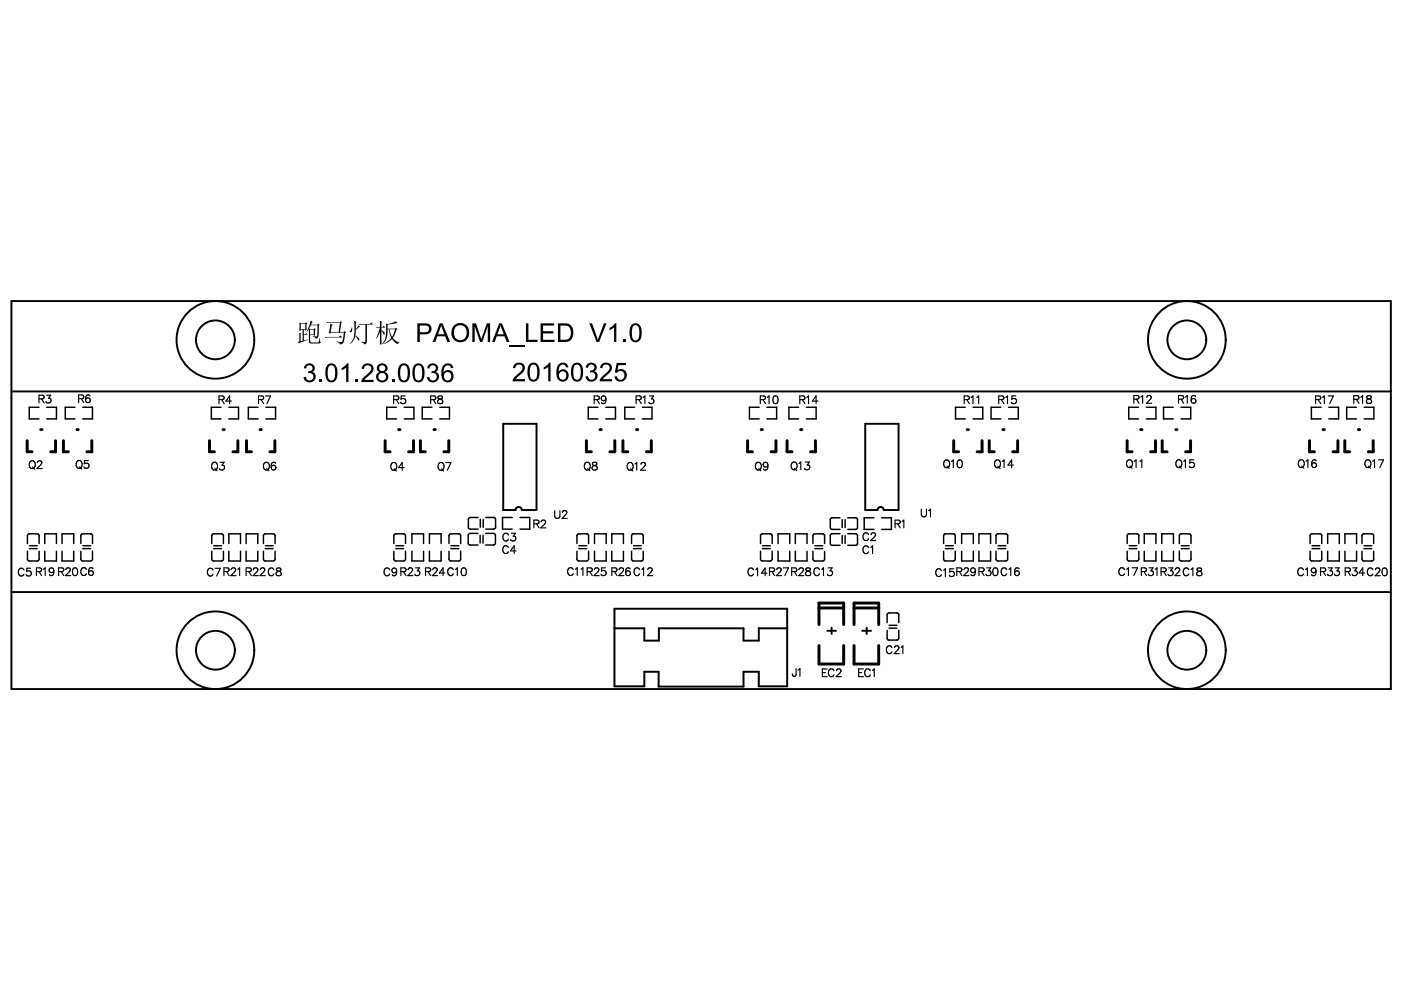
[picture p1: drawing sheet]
<svg xmlns="http://www.w3.org/2000/svg" width="297mm" height="210mm" viewBox="0 0 297 210" stroke-linecap="round" stroke-linejoin="round" font-family="sans-serif">
<g fill="none" stroke="#000" stroke-width=".41">
<path d="M2.4 63.7h291.9v82.1h-291.9zM2.4 82.8h291.9M106.5 89.7h7v18.2h-3.1a.65 .65 0 0 0-.7-.6 .65 .65 0 0 0-.6 .6h-2.6zM183.1 89.7h7v18.2h-3.1a.65 .65 0 0 0-.7-.6 .65 .65 0 0 0-.6 .6h-2.6zM2.4 125.3h291.9"/>
<circle cx="45.6" cy="71.9" r="4.1"/>
<circle cx="45.6" cy="71.9" r="8.2"/>
<circle cx="251.1" cy="71.9" r="4.1"/>
<circle cx="251.1" cy="71.9" r="8.2"/>
<circle cx="45.6" cy="137.6" r="4.1"/>
<circle cx="45.6" cy="137.6" r="8.2"/>
<circle cx="251.1" cy="137.6" r="4.1"/>
<circle cx="251.1" cy="137.6" r="8.2"/>
</g>
<g fill="none" stroke="#000" stroke-width=".31">
<path d="M8.2 86.2h-2v2.4h2M9.9 86.2h2v2.4h-2M15.9 86.2h-2.1v2.4h2.1M17.5 86.2h2.1v2.4h-2.1M46.8 86.2h-2.1v2.4h2.1M48.4 86.2h2.1v2.4h-2.1M54.6 86.2h-2.1v2.4h2.1M56.2 86.2h2.1v2.4h-2.1M83.9 86.2h-2.1v2.4h2.1M85.5 86.2h2.1v2.4h-2.1M91.4 86.2h-2.1v2.4h2.1M93 86.2h2.1v2.4h-2.1"/>
<path d="M126.5 86.2h-2v2.4h2M128.2 86.2h2v2.4h-2M134.2 86.2h-2v2.4h2M135.9 86.2h2v2.4h-2M160.6 86.2h-2v2.4h2M162.3 86.2h2v2.4h-2M169 86.2h-2.1v2.4h2.1M170.6 86.2h2.1v2.4h-2.1M204.2 86.2h-2v2.4h2M205.9 86.2h2v2.4h-2M211.7 86.2h-2v2.4h2M213.4 86.2h2v2.4h-2"/>
<path d="M240.9 86.2h-2.1v2.4h2.1M242.5 86.2h2.1v2.4h-2.1M248.2 86.2h-2v2.4h2M249.9 86.2h2v2.4h-2M279.5 86.2h-2.1v2.4h2.1M281.1 86.2h2.1v2.4h-2.1M287 86.2h-2.1v2.4h2.1M288.6 86.2h2.1v2.4h-2.1M5.8 116.6v1.7l.4 .4 1.9-.1 .2-.3v-1.7M5.8 115v-1.6l.4-.4h1.9l.2 .4v1.6M6.2 116.1h1.7M6.2 115.5h1.7"/>
<path d="M9.5 115v-2h2.4v2M9.5 116.6v2.1h2.4v-2.1M13.1 116.6v2.1h2.5v-2.1M13.1 115v-2h2.5v2M17.1 116.6v1.7l.4 .4 1.9-.1 .2-.3v-1.7M17.1 115v-1.6l.4-.4h1.9l.2 .4v1.6M17.5 116.1h1.7M17.5 115.5h1.7M44.8 116.6v1.7l.4 .4 1.9-.1 .2-.3v-1.7M44.8 115v-1.6l.4-.4h1.9l.2 .4v1.6M45.2 116.1h1.7M45.2 115.5h1.7"/>
<path d="M48.4 116.6v2.1h2.5v-2.1M48.4 115v-2h2.5v2M52.1 116.6v2.1h2.4v-2.1M52.1 115v-2h2.4v2M55.7 116.6v1.7l.4 .4 1.9-.1 .2-.3v-1.7M55.7 115v-1.6l.4-.4h1.9l.2 .4v1.6M56.1 116.1h1.7M56.2 115.5h1.6M83.3 116.6v1.7l.4 .4 1.9-.1 .2-.3v-1.7M83.3 115v-1.6l.4-.4h1.9l.2 .4v1.6M83.7 116.1h1.7M83.8 115.5h1.6"/>
<path d="M87.1 116.6v2.1h2.5v-2.1M87.1 115v-2h2.5v2M90.9 116.6v2.1h2.4v-2.1M90.9 115v-2h2.4v2M95 116.6v1.7l.4 .4 1.9-.1 .2-.3v-1.7M95 115v-1.6l.4-.4h1.9l.2 .4v1.6M95.4 116.1h1.6M95.4 115.5h1.7M101.1 112.9h-1.6l-.4 .4v1.8l.4 .2h1.6M101.1 109.5h-1.6l-.4 .4v1.9l.4 .2h1.6M101.6 113.3v1.6M101.6 109.9v1.6"/>
<path d="M102.2 113.3v1.6M102.2 109.9v1.6M102.8 112.9h1.6l.4 .4v1.8l-.4 .2h-1.6M102.8 109.5h1.6l.4 .4v1.9l-.4 .2h-1.6M108.4 109.5h-2.1v2.5h2.1M110 109.5h2.1v2.5h-2.1M122.1 116.6v1.7l.4 .4 1.8-.1 .2-.3v-1.7M122.1 115v-1.6l.4-.4h1.8l.2 .4v1.6M122.5 116.1h1.6M122.5 115.5h1.6M125.8 116.6v2.1h2.4v-2.1M125.8 115v-2h2.4v2"/>
<path d="M129.4 116.6v2.1h2.5v-2.1M129.4 115v-2h2.5v2M133.6 116.6v1.7l.4 .4 1.9-.1 .2-.3v-1.7M133.6 115v-1.6l.4-.4h1.9l.2 .4v1.6M134 116.1h1.7M134 115.5h1.7M160.9 116.6v1.7l.4 .4 1.9-.1 .2-.3v-1.7M160.9 115v-1.6l.4-.4h1.9l.2 .4v1.6M161.3 116.1h1.7M161.3 115.5h1.7M164.6 116.6v2.1h2.5v-2.1M164.6 115v-2h2.5v2"/>
<path d="M168.3 116.6v2.1h2.4v-2.1M168.3 115v-2h2.4v2M172 116.6v1.7l.4 .4 1.9-.1 .2-.3v-1.7M172 115v-1.6l.4-.4h1.9l.2 .4v1.6M172.4 116.1h1.6M172.4 115.5h1.7M177.7 112.9h-1.6l-.4 .4v1.9l.4 .2h1.6M177.7 109.6h-1.6l-.4 .4v1.8l.4 .2h1.6M178.2 110v1.6M178.2 113.3v1.7M178.8 110v1.6M178.8 113.3v1.7"/>
<path d="M179.4 112.9h1.6l.4 .4v1.9l-.4 .2h-1.6M179.4 109.6h1.6l.4 .4v1.8l-.4 .2h-1.6M184.9 109.6h-2.1v2.4h2.1M186.5 109.6h2.1v2.4h-2.1M199.6 116.6v1.7l.4 .4 1.9-.1 .2-.3v-1.7M199.6 115v-1.6l.4-.4h1.9l.2 .4v1.6M200 116.1h1.7M200.1 115.5h1.6M203.5 116.6v2.1h2.4v-2.1M203.5 115v-2h2.4v2M207.1 116.6v2.1h2.5v-2.1M207.1 115v-2h2.5v2"/>
<path d="M210.7 116.6v1.7l.4 .4 1.9-.1 .2-.3v-1.7M210.7 115v-1.6l.4-.4h1.9l.2 .4v1.6M211.1 116.1h1.7M211.1 115.5h1.7M238.5 116.6v1.7l.4 .4 1.8-.1 .2-.3v-1.7M238.5 115v-1.6l.4-.4h1.8l.2 .4v1.6M238.9 116.1h1.6M238.9 115.5h1.6M242.1 116.6v2.1h2.5v-2.1M242.1 115v-2h2.5v2M245.8 116.6v2.1h2.5v-2.1M245.8 115v-2h2.5v2"/>
<path d="M249.5 116.6v1.7l.4 .4 1.9-.1 .2-.3v-1.7M249.5 115v-1.6l.4-.4h1.9l.2 .4v1.6M249.9 116.1h1.7M249.9 115.5h1.7M277.2 116.6v1.7l.4 .4 1.8-.1 .2-.3v-1.7M277.2 115v-1.6l.4-.4h1.8l.2 .4v1.6M277.6 116.1h1.6M277.6 115.5h1.6M280.9 116.6v2.1h2.5v-2.1M280.9 115v-2h2.5v2M284.5 116.6v2.1h2.5v-2.1M284.5 115v-2h2.5v2"/>
<path d="M288.2 116.6v1.7l.3 .4 1.9-.1 .2-.3v-1.7M288.2 115v-1.6l.3-.4h1.9l.2 .4v1.6M288.6 116.1h1.6M288.6 115.5h1.6M187.7 133.4v1.6l.4 .4h1.9l.2-.4v-1.6M187.7 131.7v-1.6l.4-.4h1.9l.2 .4v1.6M188.1 132.9h1.6M188.1 132.3h1.6"/>
</g>
<g fill="none" stroke="#000" stroke-width=".62">
<path d="M5.7 93.2v2.4h1.1M8.6 90.9h.3M11.7 93.2v2.4h-1M13.4 93.2v2.4h1.1M16.3 90.9h.3M19.4 93.2v2.4h-1M44.3 93.2v2.4h1.1M47.2 90.9h.3M50.3 93.2v2.4h-1M52.2 93.2v2.4h1M55 90.9h.3M58.2 93.2v2.4h-1.1"/>
<path d="M81.5 93.2v2.4h1M84.4 90.9h.2M87.5 93.2v2.4h-1.1M88.9 93.2v2.4h1.1M91.8 90.9h.3M94.9 93.2v2.4h-1M124.1 93.2v2.4h1M126.9 90.9h.3M130.1 93.2v2.4h-1.1M131.8 93.2v2.4h1M134.7 90.9h.2M137.8 93.2v2.4h-1"/>
<path d="M158.2 93.2v2.4h1M161 90.9h.3M164.2 93.2v2.4h-1.1M166.5 93.2v2.4h1.1M169.4 90.9h.3M172.5 93.2v2.4h-1M201.8 93.2v2.4h1M204.6 90.9h.3M207.8 93.2v2.4h-1.1M209.3 93.2v2.4h1M212.2 90.9h.2M215.3 93.2v2.4h-1.1"/>
<path d="M238.5 93.2v2.4h1M241.3 90.9h.3M244.5 93.2v2.4h-1.1M245.9 93.2v2.4h1M248.7 90.9h.3M251.9 93.2v2.4h-1.1M277.1 93.2v2.4h1M279.9 90.9h.3M283.1 93.2v2.4h-1.1M284.5 93.2v2.4h1.1M287.4 90.9h.3M290.5 93.2v2.4h-1"/>
<path d="M173.3 132.2v-4.6h5.2v4.6M173.3 136.6v3.9h5.2v-3.9M173.3 128.6h5.2M180.7 132.2v-4.6h5.2v4.6M180.7 136.6v3.9h5.2v-3.9M180.7 128.6h5.2"/>
</g>
<path d="M130 132.9h6.3v2.7h3.1v-2.7h17.9v2.7h3.2v-2.7h6M130 128.8h36.5v16.4h-6v-3.1h-3.2v3.2h-18v-3.2h-3v3.1h-6.3zM175 133.5h1.9M175.9 132.8v1.3M182.4 133.5h1.9M183.4 132.8v1.3" fill="none" stroke="#000" stroke-width=".42"/>
<g fill="none" stroke="#000" stroke-width=".25">
<path d="M6.3 97.7a.61 .61 0 0 1 .7-.2 .61 .61 0 0 1 .4 .6v.4a.63 .63 0 0 1-.6 .7 .63 .63 0 0 1-.6-.7zM6.9 98.8l.5 .5M7.9 97.9l.3-.4h.3l.3 .3-.2 .6-.8 .7h1.1M8.2 84.4l1-.1 .1-.2v-.3l-.3-.2h-.8v1.7M8.8 84.4l.5 .9M9.9 83.6h.8l-.4 .6a.55 .55 0 0 1 .4 .9 .55 .55 0 0 1-1-.1M16.3 97.7a.61 .61 0 0 1 .7-.2 .61 .61 0 0 1 .4 .6v.4a.63 .63 0 0 1-.7 .6 .63 .63 0 0 1-.6-.6zM16.6 84.3h1l.1-.3-.1-.3-.3-.1h-.7v1.6M16.8 98.8l.5 .4M17.2 84.3l.5 .9M18.7 97.5h-.8l-.1 .7a.58 .58 0 0 1 .9-.1 .58 .58 0 0 1-.1 .9 .58 .58 0 0 1-.9-.2M19 83.8a.48 .48 0 0 0-.7-.2l-.2 1.1"/>
<path d="M44.9 98a.61 .61 0 0 1 .7-.2 .61 .61 0 0 1 .4 .6v.4a.63 .63 0 0 1-.6 .7 .63 .63 0 0 1-.6-.7zM45.5 99.1l.4 .5M46.3 84.6l1-.1 .1-.3v-.3l-.4-.1h-.7v1.6M46.6 97.8h.8l-.4 .6a.55 .55 0 0 1 .4 .9 .55 .55 0 0 1-1-.2M46.9 84.6l.5 .8M49 84.9h-1.2l.8-1.1v1.6M54.7 84.6l.9-.1 .2-.3-.1-.3-.3-.1h-.7v1.6M55.2 84.6l.6 .8M55.9 98a.61 .61 0 0 1 .7-.2 .61 .61 0 0 1 .4 .6v.4a.63 .63 0 0 1-.6 .7 .63 .63 0 0 1-.7-.7zM56.2 83.8h1l-.7 1.6M56.4 99.1l.5 .5M58.3 98a.48 .48 0 0 0-.7-.1l-.2 1"/>
<path d="M82.8 98.1a.61 .61 0 0 1 .7-.2 .61 .61 0 0 1 .4 .6v.4a.63 .63 0 0 1-.6 .6 .63 .63 0 0 1-.6-.6zM83.3 84.6l.9-.1 .2-.3-.1-.3-.3-.1h-.7v1.6M83.4 99.2l.5 .5M83.8 84.6l.6 .8M85.5 99h-1.2l.8-1.1v1.6M85.7 83.8h-.8l-.1 .7a.58 .58 0 0 1 .9 0 .58 .58 0 0 1-.1 .8 .58 .58 0 0 1-.9-.2M91.1 84.6l1-.1 .1-.3-.1-.3-.3-.1h-.7v1.6M91.7 84.6l.5 .8M92.7 83.8a.33 .33 0 0 0 .2 .6l.3 .1a.47 .47 0 0 1 .5 .4 .47 .47 0 0 1-.4 .5h-.3a.47 .47 0 0 1-.4-.5 .47 .47 0 0 1 .4-.4l.4-.1a.33 .33 0 0 0 .1-.6zM92.8 98.1a.61 .61 0 0 1 .7-.2 .61 .61 0 0 1 .4 .6v.4a.63 .63 0 0 1-.6 .6 .63 .63 0 0 1-.6-.6zM93.4 99.2l.5 .5M94.3 97.9h1.1l-.8 1.6"/>
<path d="M123.8 98a.61 .61 0 0 1 .7-.2 .61 .61 0 0 1 .4 .6v.4a.63 .63 0 0 1-.6 .7 .63 .63 0 0 1-.7-.7zM124.3 99.1l.5 .5M125.4 97.9a.33 .33 0 0 0 .2 .5l.3 .1a.47 .47 0 0 1 .5 .5 .47 .47 0 0 1-.4 .5h-.3a.47 .47 0 0 1-.5-.6 .47 .47 0 0 1 .5-.4l.3-.1a.33 .33 0 0 0 .2-.5zM125.7 84.6l1-.1 .1-.3-.1-.3-.3-.1h-.7v1.6M126.3 84.6l.5 .8M128.2 84.3a.77 .77 0 0 1-.6 1.1l-.3-.2M132.8 98.1a.61 .61 0 0 1 .7-.2 .61 .61 0 0 1 .4 .6v.4a.63 .63 0 0 1-.6 .6 .63 .63 0 0 1-.6-.6zM133.4 99.2l.5 .5M134.3 98.2l.4-.3v1.6M134.6 84.6l.9-.1 .2-.3-.1-.3-.3-.1h-.7v1.6M135.1 84.6l.6 .8M135.6 98.2l.3-.3h.5l.1 .3-.2 .5-.8 .8h1.1"/>
<path d="M136.1 84.1l.3-.3v1.6M137.4 83.8h.9l-.5 .6a.55 .55 0 0 1 .4 .9 .55 .55 0 0 1-.9-.2M160 98a.61 .61 0 0 1 .7-.2 .61 .61 0 0 1 .4 .6v.4a.63 .63 0 0 1-.7 .7 .63 .63 0 0 1-.6-.7zM160.5 99.1l.5 .5M160.9 84.6l.9-.1 .2-.3-.1-.3-.3-.1h-.7v1.6M161.4 84.6l.6 .8M162.3 84.1l.4-.3v1.6M162.5 98.4a.77 .77 0 0 1-.7 1.1l-.3-.3M163.8 83.8a.53 .53 0 0 1 .7 .3l.1 .4a.7 .7 0 0 1-.6 .9 1.05 1.05 0 0 1-.2-1.6zM167.5 98a.61 .61 0 0 1 .7-.2 .61 .61 0 0 1 .4 .6v.4a.63 .63 0 0 1-.6 .6 .63 .63 0 0 1-.6-.6zM168.1 99.1l.5 .5M169 98.1l.4-.3v1.6"/>
<path d="M169.2 84.6l.9-.1 .2-.3-.1-.3-.3-.1h-.7v1.6M169.8 84.6l.5 .8M170.4 97.8h.8l-.4 .6a.55 .55 0 0 1 .4 .9 .55 .55 0 0 1-1-.2M170.7 84.1l.4-.3v1.6M173.1 84.9h-1.2l.8-1.1v1.6M199.8 97.6a.61 .61 0 0 1 .7-.3 .61 .61 0 0 1 .4 .7v.3a.63 .63 0 0 1-.6 .7 .63 .63 0 0 1-.6-.7zM200.4 98.7l.4 .4M201.3 97.6l.4-.3v1.7M202.7 97.4a.53 .53 0 0 1 .8 .2l.1 .4a.7 .7 0 0 1-.6 1 1.05 1.05 0 0 1-.3-1.6zM204 84.6l.9-.1 .2-.3-.1-.3-.3-.1h-.7v1.6M204.5 84.6l.6 .8M205.5 84.1l.3-.3v1.6"/>
<path d="M206.7 84.1l.4-.3v1.6M210.6 97.6a.61 .61 0 0 1 .7-.3 .61 .61 0 0 1 .4 .7v.3a.63 .63 0 0 1-.7 .7 .63 .63 0 0 1-.6-.7zM211.1 98.7l.5 .4M211.3 84.6l.9-.1 .2-.3-.1-.3-.3-.1h-.7v1.6M211.8 84.6l.6 .8M212 97.6l.4-.3v1.7M212.8 84.1l.4-.3v1.6M214.4 98.4h-1.2l.8-1.1v1.7M214.9 83.8h-.8l-.1 .7a.58 .58 0 0 1 .9 0 .58 .58 0 0 1-.1 .8 .58 .58 0 0 1-.8-.2M238.5 97.5a.61 .61 0 0 1 .7-.2 .61 .61 0 0 1 .4 .6v.4a.63 .63 0 0 1-.6 .7 .63 .63 0 0 1-.7-.7zM239 98.6l.5 .5M239.9 84.5l.9-.1 .2-.2-.1-.4-.3-.1h-.7v1.6"/>
<path d="M240 97.6l.4-.3v1.6M240.4 84.5l.6 .8M241.2 97.6l.4-.3v1.6M241.3 84l.4-.3v1.6M242.6 84.1l.3-.4 .5 .1 .2 .2-.3 .5-.7 .8h1M248.9 97.5a.61 .61 0 0 1 .7-.2 .61 .61 0 0 1 .4 .6v.4a.63 .63 0 0 1-.6 .7 .63 .63 0 0 1-.6-.7zM249.3 84.5l1-.1 .1-.2v-.4l-.4-.1h-.7v1.6M249.5 98.6l.4 .5M249.9 84.5l.5 .8M250.4 97.6l.4-.3v1.6M250.8 84l.4-.3v1.6M252.6 97.3h-.8l-.1 .7a.58 .58 0 0 1 .9 0 .58 .58 0 0 1-.1 .9 .58 .58 0 0 1-.9-.3"/>
<path d="M252.9 83.9a.48 .48 0 0 0-.7-.1l-.2 1M274.8 97.5a.61 .61 0 0 1 .7-.2 .61 .61 0 0 1 .4 .6v.4a.63 .63 0 0 1-.6 .7 .63 .63 0 0 1-.6-.7zM275.4 98.6l.5 .5M276.3 97.6l.4-.3v1.6M278.3 84.6l1-.1 .1-.3v-.3l-.4-.1h-.7v1.6M278.5 97.5a.48 .48 0 0 0-.7-.1l-.3 1M278.9 84.6l.5 .8M279.8 84.1l.4-.3v1.6M281 83.8h1.1l-.8 1.6M286.4 84.5l1-.1 .1-.2-.1-.3-.3-.2h-.7v1.7M287 84.5l.5 .9M287.9 84l.4-.3v1.7"/>
<path d="M288.9 97.5a.61 .61 0 0 1 .7-.2 .61 .61 0 0 1 .4 .6v.4a.63 .63 0 0 1-.6 .7 .63 .63 0 0 1-.6-.7zM289.2 83.8a.33 .33 0 0 0 .2 .5l.3 .1a.47 .47 0 0 1 .5 .5 .47 .47 0 0 1-.4 .5h-.3a.47 .47 0 0 1-.4-.5 .47 .47 0 0 1 .5-.5l.3-.1a.33 .33 0 0 0 .1-.5zM289.5 98.6l.4 .5M290.4 97.6l.4-.3v1.6M291.6 97.3h1.1l-.8 1.6M107.5 115.9a.6 .6 0 0 0-.6-.4 .6 .6 0 0 0-.5 .6v.4a.6 .6 0 0 0 .5 .6 .6 .6 0 0 0 .6-.4M107.6 113.2a.6 .6 0 0 0-.7-.4 .6 .6 0 0 0-.5 .7v.4a.6 .6 0 0 0 .5 .6 .6 .6 0 0 0 .7-.4M108.2 112.8h.9l-.5 .7a.55 .55 0 0 1 .4 .8 .55 .55 0 0 1-1-.1M109.2 116.6h-1.2l.8-1.1v1.6M112.9 110.8h1l.1-.3v-.3l-.3-.1h-.8v1.6M113.5 110.8l.5 .9M114.5 110.4l.3-.3h.3l.3 .3-.2 .5-.8 .8h1.1"/>
<path d="M117.4 108.1v1.1a.55 .55 0 0 0 .5 .5 .55 .55 0 0 0 .6-.5v-1.1M119 108.4l.3-.3h.3l.3 .3-.2 .5-.8 .8h1.1M183.8 113.1a.6 .6 0 0 0-.7-.4 .6 .6 0 0 0-.5 .7v.4a.6 .6 0 0 0 .5 .6 .6 .6 0 0 0 .7-.4M183.8 115.9a.6 .6 0 0 0-.7-.4 .6 .6 0 0 0-.5 .6v.4a.6 .6 0 0 0 .5 .6 .6 .6 0 0 0 .7-.3M184.2 115.8l.4-.3v1.6M184.3 113.1l.3-.4h.3l.3 .4-.2 .5-.8 .8h1.1M189.4 110.8h.9l.2-.3-.1-.3-.3-.1h-.7v1.6M189.9 110.8l.6 .9M190.8 110.4l.4-.3v1.6M194.9 107.7v1.2a.55 .55 0 0 0 .6 .5 .55 .55 0 0 0 .5-.5v-1.2M196.5 108l.4-.3v1.7M5.1 120.6a.6 .6 0 0 0-.7-.4 .6 .6 0 0 0-.5 .7v.4a.6 .6 0 0 0 .5 .6 .6 .6 0 0 0 .7-.4"/>
<path d="M6.5 120.2h-.8l-.1 .7a.58 .58 0 0 1 .9 0 .58 .58 0 0 1-.1 .9 .58 .58 0 0 1-.9-.2M7.7 120.9h.9l.2-.3-.1-.3-.3-.1h-.7v1.6M8.3 120.9l.5 .9M9.2 120.5l.4-.3v1.6M11.4 120.7a.77 .77 0 0 1-.6 1.1l-.3-.2M12.4 120.9h.9l.2-.3-.1-.3-.3-.1h-.7v1.6M13 120.9l.5 .9M13.9 120.5l.4-.3h.4l.2 .3-.3 .5-.7 .8h1.1M15.6 120.2a.53 .53 0 0 1 .7 .3l.1 .4a.7 .7 0 0 1-.6 .9 1.05 1.05 0 0 1-.2-1.6zM18.3 120.5a.6 .6 0 0 0-.7-.4 .6 .6 0 0 0-.5 .7v.3a.6 .6 0 0 0 .5 .7 .6 .6 0 0 0 .7-.4M19.7 120.4a.48 .48 0 0 0-.7-.2l-.3 1M45.1 120.6a.6 .6 0 0 0-.7-.4 .6 .6 0 0 0-.5 .7v.4a.6 .6 0 0 0 .5 .6 .6 .6 0 0 0 .7-.4"/>
<path d="M45.5 120.2h1.1l-.8 1.7M47.4 120.9h.9l.2-.3-.1-.3-.3-.1h-.7v1.6M47.9 120.9l.6 .9M48.9 120.5l.3-.3h.3l.4 .3-.3 .5-.8 .8h1.1M50.3 120.5l.4-.3v1.6M52.1 120.9h.9l.2-.3-.1-.3-.3-.1h-.7v1.6M52.6 120.9l.6 .9M53.6 120.5l.3-.3h.3l.4 .3-.3 .5-.8 .8h1.1M55.1 120.5l.3-.3h.5l.1 .3-.2 .5-.8 .8h1.1M57.9 120.6a.6 .6 0 0 0-.6-.4 .6 .6 0 0 0-.5 .6v.4a.6 .6 0 0 0 .5 .6 .6 .6 0 0 0 .6-.4M58.6 120.3a.33 .33 0 0 0 .1 .5l.3 .1a.47 .47 0 0 1 .5 .4 .47 .47 0 0 1-.4 .5h-.3a.47 .47 0 0 1-.4-.5 .47 .47 0 0 1 .5-.4l.3-.1a.33 .33 0 0 0 .2-.5zM82.4 120.6a.6 .6 0 0 0-.7-.4 .6 .6 0 0 0-.4 .6v.4a.6 .6 0 0 0 .4 .6 .6 .6 0 0 0 .7-.4"/>
<path d="M83.9 120.7a.77 .77 0 0 1-.6 1.1l-.3-.2M84.8 120.9h.9l.2-.3-.1-.3-.3-.1h-.7v1.6M85.4 120.9l.5 .9M86.3 120.5l.4-.3h.4l.2 .3-.2 .5-.8 .8h1.1M87.9 120.2h.9l-.5 .6a.55 .55 0 0 1 .4 .9 .55 .55 0 0 1-1-.2M90 120.9h1l.1-.3-.1-.3-.3-.1h-.7v1.6M90.6 120.9l.5 .9M91.6 120.5l.3-.3h.5l.1 .3-.2 .5-.8 .8h1.1M94.1 121.3h-1.1l.7-1.1v1.6M95.9 120.5a.6 .6 0 0 0-.7-.3 .6 .6 0 0 0-.5 .6v.4a.6 .6 0 0 0 .5 .6 .6 .6 0 0 0 .7-.4M96.4 120.5l.4-.3v1.6M97.8 120.2a.53 .53 0 0 1 .8 .3l.1 .4a.7 .7 0 0 1-.7 .9 1.05 1.05 0 0 1-.2-1.6z"/>
<path d="M121.3 120.5a.6 .6 0 0 0-.7-.4 .6 .6 0 0 0-.5 .7v.3a.6 .6 0 0 0 .5 .7 .6 .6 0 0 0 .7-.4M121.7 120.4l.4-.3v1.7M122.9 120.4l.4-.3v1.7M124.2 120.9h1l.1-.3-.1-.3-.3-.1h-.7v1.6M124.8 120.9l.5 .9M125.8 120.5l.3-.3h.4l.2 .3-.2 .5-.8 .8h1.1M128.1 120.2h-.8l-.1 .7a.58 .58 0 0 1 .9-.1 .58 .58 0 0 1-.1 .9 .58 .58 0 0 1-.9-.2M129.4 120.9h1l.1-.3v-.3l-.4-.1h-.7v1.6M130 120.9l.5 .9M131 120.5l.3-.3h.5l.1 .3-.2 .5-.8 .8h1.1M133.3 120.4a.48 .48 0 0 0-.7-.2l-.2 1.1M135.3 120.5a.6 .6 0 0 0-.7-.3 .6 .6 0 0 0-.5 .6v.4a.6 .6 0 0 0 .5 .6 .6 .6 0 0 0 .7-.4"/>
<path d="M135.8 120.5l.4-.3v1.6M137.1 120.5l.3-.3h.4l.2 .3-.2 .5-.8 .8h1.1M159.4 120.6a.6 .6 0 0 0-.7-.4 .6 .6 0 0 0-.4 .6v.4a.6 .6 0 0 0 .4 .6 .6 .6 0 0 0 .7-.4M159.9 120.5l.4-.3v1.6M162.3 121.3h-1.2l.8-1.1v1.6M162.8 120.9h.9l.2-.3-.1-.3-.3-.1h-.7v1.6M163.3 120.9l.6 .9M164.3 120.5l.4-.3h.4l.2 .3-.3 .5-.7 .8h1.1M165.7 120.2h1.1l-.8 1.6M167.5 120.9h.9l.2-.3-.1-.3-.3-.1h-.7v1.6M168 120.9l.6 .9M169 120.5l.4-.3h.3l.3 .3-.3 .5-.7 .8h1.1"/>
<path d="M170.6 120.2a.33 .33 0 0 0 .1 .6l.3 .1a.47 .47 0 0 1 .5 .4 .47 .47 0 0 1-.4 .5h-.3a.47 .47 0 0 1-.4-.5 .47 .47 0 0 1 .5-.4l.3-.1a.33 .33 0 0 0 .2-.6zM173.4 120.5a.6 .6 0 0 0-.7-.3 .6 .6 0 0 0-.5 .6v.4a.6 .6 0 0 0 .5 .6 .6 .6 0 0 0 .7-.4M173.8 120.5l.4-.3v1.6M175.2 120.2h.9l-.5 .6a.55 .55 0 0 1 .4 .9 .55 .55 0 0 1-1-.2M188.7 137.1a.6 .6 0 0 0-.7-.4 .6 .6 0 0 0-.5 .6v.4a.6 .6 0 0 0 .5 .6 .6 .6 0 0 0 .7-.4M189.2 137.1l.4-.4h.4l.2 .3-.3 .5-.7 .8h1.1M190.6 137l.4-.3v1.6M199.2 120.7a.6 .6 0 0 0-.7-.4 .6 .6 0 0 0-.5 .7v.4a.6 .6 0 0 0 .5 .6 .6 .6 0 0 0 .7-.4M199.6 120.7l.4-.4v1.7M201.8 120.3h-.8l-.1 .7a.58 .58 0 0 1 .9 0 .58 .58 0 0 1-.1 .9 .58 .58 0 0 1-.9-.2M202.4 120.9h1l.1-.3-.1-.3-.3-.1h-.7v1.6M203 120.9l.5 .9"/>
<path d="M204 120.5l.3-.3h.3l.3 .3-.2 .5-.8 .8h1.1M206.4 120.7a.77 .77 0 0 1-.7 1.1l-.3-.2M207.1 120.9h1l.1-.3-.1-.3-.3-.1h-.7v1.6M207.7 120.9l.5 .9M208.7 120.2h.9l-.5 .6a.55 .55 0 0 1 .4 .9 .55 .55 0 0 1-.9-.2M210.3 120.2a.53 .53 0 0 1 .8 .3v.4a.7 .7 0 0 1-.6 .9 1.05 1.05 0 0 1-.2-1.6zM213 120.5a.6 .6 0 0 0-.7-.3 .6 .6 0 0 0-.5 .6v.4a.6 .6 0 0 0 .5 .6 .6 .6 0 0 0 .7-.4M213.5 120.5l.3-.3v1.6M215.6 120.4a.48 .48 0 0 0-.7-.2l-.2 1.1M237.9 120.5a.6 .6 0 0 0-.7-.4 .6 .6 0 0 0-.5 .7v.4a.6 .6 0 0 0 .5 .6 .6 .6 0 0 0 .7-.4M238.4 120.4l.3-.3v1.7M239.6 120.1h1.1l-.8 1.7"/>
<path d="M241.5 120.9h.9l.2-.3-.1-.3-.3-.1h-.7v1.6M242 120.9l.6 .9M243.1 120.2h.8l-.4 .6a.55 .55 0 0 1 .4 .9 .55 .55 0 0 1-1-.2M244.4 120.5l.4-.3v1.6M245.6 120.9h1l.1-.3v-.3l-.4-.1h-.7v1.6M246.2 120.9l.5 .9M247.3 120.2h.8l-.4 .6a.55 .55 0 0 1 .4 .9 .55 .55 0 0 1-1-.2M248.6 120.5l.4-.3h.4l.2 .3-.2 .5-.8 .8h1.1M251.5 120.6a.6 .6 0 0 0-.7-.4 .6 .6 0 0 0-.5 .6v.4a.6 .6 0 0 0 .5 .6 .6 .6 0 0 0 .7-.4M252 120.5l.4-.3v1.6M253.3 120.3a.33 .33 0 0 0 .2 .5l.3 .1a.47 .47 0 0 1 .5 .4 .47 .47 0 0 1-.4 .5h-.3a.47 .47 0 0 1-.4-.5 .47 .47 0 0 1 .5-.4l.3-.1a.33 .33 0 0 0 .1-.5zM275.7 120.6a.6 .6 0 0 0-.6-.4 .6 .6 0 0 0-.5 .6v.4a.6 .6 0 0 0 .5 .6 .6 .6 0 0 0 .6-.4"/>
<path d="M276.2 120.5l.4-.3v1.6M278.4 120.7a.77 .77 0 0 1-.6 1.1l-.3-.2M279.4 120.9h.9l.2-.3-.1-.3-.3-.1h-.7v1.6M279.9 120.9l.6 .9M281 120.2h.9l-.5 .6a.55 .55 0 0 1 .4 .9 .55 .55 0 0 1-1-.2M282.5 120.2h.8l-.4 .6a.55 .55 0 0 1 .4 .9 .55 .55 0 0 1-1-.2M284.6 120.9h.9l.2-.3-.1-.3-.3-.1h-.7v1.6M285.1 120.9l.6 .9M286.2 120.2h.9l-.5 .6a.55 .55 0 0 1 .4 .9 .55 .55 0 0 1-.9-.2M288.7 121.3h-1.2l.8-1.1v1.6M290.5 120.6a.6 .6 0 0 0-.7-.4 .6 .6 0 0 0-.5 .6v.4a.6 .6 0 0 0 .5 .6 .6 .6 0 0 0 .7-.4M291 120.6l.3-.4h.3l.3 .3-.2 .5-.8 .8h1.1"/>
<path d="M292.6 120.3a.53 .53 0 0 1 .8 .2l.1 .4a.7 .7 0 0 1-.6 .9 1.05 1.05 0 0 1-.3-1.5zM168.4 141.5l-.1 1.5-.2 .1-.3-.1-.2-.4M168.8 141.8l.4-.3v1.6M174 142.3h.6M175 141.5h-1v1.7h1M176.4 141.9a.6 .6 0 0 0-.6-.4 .6 .6 0 0 0-.5 .7v.4a.6 .6 0 0 0 .5 .6 .6 .6 0 0 0 .6-.4M177 141.9l.3-.4h.3l.3 .3-.2 .6-.8 .8h1.1M181.7 142.3h.6M182.7 141.5h-1v1.7h1M184.1 141.9a.6 .6 0 0 0-.7-.4 .6 .6 0 0 0-.5 .7v.4a.6 .6 0 0 0 .5 .6 .6 .6 0 0 0 .7-.4M184.6 141.8l.4-.3v1.7"/>
<circle cx="18.6" cy="84.7" r=".51"/>
<circle cx="57.9" cy="98.9" r=".51"/>
<circle cx="127.7" cy="84.3" r=".51"/>
<circle cx="162" cy="98.3" r=".51"/>
<circle cx="252.5" cy="84.8" r=".51"/>
<circle cx="278" cy="98.4" r=".51"/>
<circle cx="10.9" cy="120.7" r=".51"/>
<circle cx="19.2" cy="121.3" r=".51"/>
<circle cx="83.4" cy="120.7" r=".51"/>
<circle cx="132.9" cy="121.3" r=".51"/>
<circle cx="205.9" cy="120.7" r=".51"/>
<circle cx="215.2" cy="121.3" r=".51"/>
<circle cx="277.9" cy="120.7" r=".51"/>
</g>
<g fill="#000">
<path d="M64.6 77.3l.8-.4 .5 .1 .4 .2 .3 .8-.2 .4-.3 .3a1.2 1.2 0 0 1 .5 1.7 1.2 1.2 0 0 1-1.7 .4l-.4-.4-.3-.5 .5-.1a.79 .79 0 0 0 1 .7 .79 .79 0 0 0 .6-1 .79 .79 0 0 0-1.1-.5l.1-.4a.67 .67 0 0 0 .8-.7 .67 .67 0 0 0-.7-.7 .67 .67 0 0 0-.6 .8l-.5-.1zM90.7 77.3l.8-.4 .5 .1 .4 .2 .3 .8-.2 .4-.3 .3a1.2 1.2 0 0 1 .5 1.7 1.2 1.2 0 0 1-1.7 .4l-.4-.4-.3-.5 .5-.1a.79 .79 0 0 0 .9 .7 .79 .79 0 0 0 .7-1 .79 .79 0 0 0-1.1-.5l.1-.4a.67 .67 0 0 0 .8-.7 .67 .67 0 0 0-.7-.7 .67 .67 0 0 0-.6 .8l-.5-.1zM99.9 68.4h.8l1.1 3.4 1.2-3.4h.7v4h-.5v-3.3l-1.2 3.3h-.4l-1.2-3.4v3.4h-.5zM111.3 68.4h.5v3.5h1.9v.5h-2.4zM114.4 68.4h2.8v.5h-2.3v1.2h2.2v.5h-2.2v1.3h2.4v.5h-2.9zM124.2 77.1l.8-.4 .6 .1 .4 .3 .2 .8-.5 .7a1.2 1.2 0 0 1 .5 1.6 1.2 1.2 0 0 1-1.7 .4l-.4-.3-.2-.6 .5-.1a.79 .79 0 0 0 .9 .7 .79 .79 0 0 0 .6-1 .79 .79 0 0 0-1.1-.5l.2-.4a.67 .67 0 0 0 .7-.6 .67 .67 0 0 0-.7-.7 .67 .67 0 0 0-.6 .7l-.5-.1zM124.7 68.4h.6l1.2 3.5 1.3-3.5h.5l-1.5 4h-.6zM130.5 76.8h1.9v.5h-1.5l-.3 1 .7-.2 .6 .1 .5 .4 .2 .8-.3 .9-.9 .5-.7-.2-.4-.3-.3-.6 .5-.1a.82 .82 0 0 0 1 .7 .82 .82 0 0 0 .6-1 .85 .85 0 0 0-.6-.8 .85 .85 0 0 0-1 .4l-.4-.1zM128.9 69.4l.8-.5 .4-.5h.3v4h-.5v-3.1l-1 .6zM131.9 71.8h.6v.6h-.6zM67.6 80.3h.5v.5h-.5zM72.3 77.9l.7-.5 .4-.5h.3v3.9h-.5v-3l-.9 .5z"/>
<path d="M75.2 80.3h.6v.5h-.6zM76.9 77.2l.5-.3h.7a1.24 1.24 0 0 1 .9 1.1 1.24 1.24 0 0 1-.7 1.3l-1.2 1.1h1.9v.4h-2.6l.4-.8 1.5-1.5a.76 .76 0 0 0-.3-1.2 .76 .76 0 0 0-1 .8l-.5-.1zM82.9 80.3h.6v.5h-.6zM108.9 77l.5-.2h.7a1.24 1.24 0 0 1 1 1.1 1.24 1.24 0 0 1-.8 1.2l-1.2 1.1h2v.5h-2.7l.4-.9 1.5-1.4a.76 .76 0 0 0-.3-1.3 .76 .76 0 0 0-1 .8h-.5zM115 77.7l.7-.4 .5-.6h.3v4h-.5v-3.1l-1 .6zM127.3 77l.6-.2h.7a1.24 1.24 0 0 1 .9 1.1 1.24 1.24 0 0 1-.8 1.2l-1.2 1.1h2v.5h-2.6l.3-.9 1.6-1.4a.76 .76 0 0 0-.3-1.3 .76 .76 0 0 0-1 .8h-.5z"/>
<path d="M63.6 68.5v1.2h1v-1.2zM63.3 68.2l.3 .2h1l.1-.2 .3 .2-.1 .2v1.2l-.3 .2v-.2h-.3v.9h.3l.2-.2 .3 .3h-.8v1.2l.9-.1-1.9 .8-.3-.4h.3v-1.9l.5 .2-.2 .1v1.5l.4-.1v-2.3h-.4l-.3 .2zM65.7 67.8l.5 .3-.2 .1-.2 .5h1.3l.2-.2 .3 .2-.1 .2-.1 1.7a.91 .91 0 0 1-.6 1.1l-.6-.6 .6 .1a.53 .53 0 0 0 .4-.8v-1.6h-1.4l-.4 .7 .9 .1 .2-.2 .3 .3-.2 .1 .1 1.1-.3 .1v-.1h-.8l.1 1.4 .2 .2 1.4-.1 .2-.9 .2 .6a.29 .29 0 0 1 .1 .4 .29 .29 0 0 1-.3 .2h-1.8l-.3-.3v-2.8l-.6 .6zM65.6 69.8v1h.8v-1z"/>
<path d="M69.3 77.2l.4-.2 .5-.1 .5 .1 .4 .4 .3 1.2-.2 1.5a1.23 1.23 0 0 1-1.5 .8 1.23 1.23 0 0 1-.8-1.4v-1.6zM69.6 77.5l-.3 .9 .1 1.2a.77 .77 0 0 0 .8 .9 .77 .77 0 0 0 .7-1l-.1-1.3a.74 .74 0 0 0-.3-.8 .74 .74 0 0 0-.9 .1z"/>
<path d="M69 68.1h2.9l.2-.2 .3 .3-.2 .1-.3 2h.8l.2-.2 .3 .2-.2 .2-.2 1.8a.66 .66 0 0 1-.9 .5l-.7-.5 .7 .1a.61 .61 0 0 0 .7-.8l.1-1.2h-2.7l-.2 .2-.3-.3 .2-.1 .2-1.7 .5 .2-.2 .2-.2 1.4h1.6l.3-2h-2.7zM68.6 71.3h3.1l.3-.3 .4 .4-3.6 .1z"/>
<path d="M75 67.9l.4 .2-.1 .2v1.3l.5-.8 .4 .3-.3 .2a.87 .87 0 0 0-.7 1.2v.3a.84 .84 0 0 0 .7 .7l.1 .4a.18 .18 0 0 1-.2 .2 .18 .18 0 0 1-.1-.3l-.5-.7a3.2 3.2 0 0 1-1.1 1.7l.8-1.5zM74.4 69.2l.1 .9-.4 .2-.1-.2zM75.9 68.6h2.3l.3-.3 .4 .4h-1.3l-.1 3.9a.38 .38 0 0 1-.3 .3 .38 .38 0 0 1-.4-.3l-.4-.3 .7 .1 .2-.3v-3.4h-1.2z"/>
<path d="M80 77.2l.5-.3h.6a.94 .94 0 0 1 .9 .8 .94 .94 0 0 1-.6 1 1.22 1.22 0 0 1 .4 1.8 1.22 1.22 0 0 1-1.8 .1l-.3-.3-.1-.6a.95 .95 0 0 1 .7-1 .9 .9 0 0 1-.3-1.5zM80.2 77.9a.65 .65 0 0 0 1.3 0 .65 .65 0 0 0-1.3 0zM80.1 79.7a.8 .8 0 0 0 1.6 0 .8 .8 0 0 0-1.6 0z"/>
<path d="M81.7 68.4l.3 .2 1.8-.6 .3 .4-2.1 .3v.8h1.6l.2-.2 .3 .4-.2 .1-.6 1.5a.56 .56 0 0 0 .4 .8l.8 .4-.4 .3a1.62 1.62 0 0 1-1.2-1.1l-.8 .7-.9 .4 1.3-1a.77 .77 0 0 0 0-1.1l-.3-1h-.2l-.3 2-.9 1.2 .8-1.5zM82.4 69.7l.6 1.6 .6-1.6zM80.4 67.9l.5 .2-.2 .2v.9h.2l.3-.3 .4 .4h-.9v.6l.6 .3 .1 .4-.1 .3-.6-.9v2.8l-.3 .1v-2.7l-.5 1-.4 .5 .8-2.4h-.6l-.2-.1h.9z"/>
<path d="M84.6 77.2l.4-.2 .6-.1 .4 .1 .4 .4 .3 1.2-.1 1.5a1.23 1.23 0 0 1-1.5 .8 1.23 1.23 0 0 1-.9-1.4l.1-1.6zM85 77.5l-.3 .9v1.2a.77 .77 0 0 0 .9 .9 .77 .77 0 0 0 .6-1v-1.3a.74 .74 0 0 0-.4-.8 .74 .74 0 0 0-.8 .1z"/>
<path d="M87.7 77.2l.4-.2 .5-.1 .5 .1 .4 .4 .3 1.2-.2 1.5a1.23 1.23 0 0 1-1.4 .8 1.23 1.23 0 0 1-.9-1.4v-1.6zM88.1 77.5l-.3 .9v1.2a.77 .77 0 0 0 .8 .9 .77 .77 0 0 0 .7-1v-1.3a.74 .74 0 0 0-.4-.8 .74 .74 0 0 0-.8 .1z"/>
<path d="M88.3 68.4l2.3 .1 .4 .3 .3 .6-.1 .7-.4 .5-.7 .1-1.3 .1v1.6h-.5zM88.8 68.9v1.4h1.1a.73 .73 0 0 0 .9-.7 .73 .73 0 0 0-1-.7z"/>
<path d="M93 68.4h.6l1.6 4h-.6l-.4-1.2h-1.7l-.4 1.2h-.6zM93.3 68.8l-.6 1.9h1.3z"/>
<path d="M96 68.9l.8-.5h.8a1.9 1.9 0 0 1 1.7 2l-.1 .3a1.93 1.93 0 0 1-2.5 1.6 1.93 1.93 0 0 1-1-2.8zM96.4 69.2l-.3 .8v.9l.2 .6 .5 .4 .7 .1 .8-.4 .3-.5 .1-.9a1.36 1.36 0 0 0-.8-1.3 1.36 1.36 0 0 0-1.5 .3z"/>
<path d="M93.8 77.3l.4-.3a1.16 1.16 0 0 1 1.7 .9h-.5a.79 .79 0 0 0-.9-.6 .79 .79 0 0 0-.6 1l-.1 .5 .5-.4 .4-.1 .5 .1 .5 .3 .3 .8-.2 .8a1.32 1.32 0 0 1-1.6 .5 1.32 1.32 0 0 1-.8-1.4l.1-1.3zM94.1 79l-.2 .4 .1 .6 .3 .4 .4 .1a.86 .86 0 0 0 .7-1.1 .86 .86 0 0 0-1.3-.4z"/>
<path d="M105.6 68.4h.6l1.6 4h-.6l-.5-1.2h-1.6l-.4 1.2h-.6zM105.9 68.8l-.7 1.9h1.4z"/>
<path d="M112.1 77.1l.4-.3 .5-.1 .4 .2 .5 .4 .3 1.1-.2 1.6a1.23 1.23 0 0 1-1.5 .7 1.23 1.23 0 0 1-.9-1.4l.1-1.5zM112.4 77.3l-.3 1v1.2a.77 .77 0 0 0 .9 .9 .77 .77 0 0 0 .6-1v-1.4a.74 .74 0 0 0-.4-.8 .74 .74 0 0 0-.8 .1z"/>
<path d="M118 68.4l2.2 .1a1.8 1.8 0 0 1 1.1 1.9l-.2 1.1-.6 .6-.8 .2-1.7 .1zM118.6 68.9v3h1.2l.5-.2 .4-.6 .1-1a1.19 1.19 0 0 0-1.4-1.2z"/>
<path d="M118.2 77.1l.3-.2a1.16 1.16 0 0 1 1.7 .8h-.4a.79 .79 0 0 0-1-.5 .79 .79 0 0 0-.6 .9v.6l.4-.4 .4-.2 .6 .1 .4 .3 .3 .8-.2 .9a1.32 1.32 0 0 1-1.6 .4 1.32 1.32 0 0 1-.8-1.4l.1-1.3zM118.5 78.8a.85 .85 0 0 0-.1 1.3 .85 .85 0 0 0 1.3-.2 .84 .84 0 0 0-.1-1.1 .84 .84 0 0 0-1.1 0z"/>
<path d="M121.3 77.1l.4-.3 .5-.1 .4 .2 .5 .4 .3 1.1-.2 1.6a1.23 1.23 0 0 1-1.5 .7 1.23 1.23 0 0 1-.9-1.4l.1-1.5zM121.6 77.3l-.3 1v1.2a.77 .77 0 0 0 .9 .9 .77 .77 0 0 0 .6-1v-1.4a.74 .74 0 0 0-.3-.8 .74 .74 0 0 0-.9 .1z"/>
<path d="M133.6 68.7l.5-.2 .5-.1 .4 .1 .5 .4 .3 1.2-.2 1.5a1.23 1.23 0 0 1-1.5 .8 1.23 1.23 0 0 1-.9-1.4l.1-1.5zM134 69l-.3 .9v1.3a.77 .77 0 0 0 .9 .8 .77 .77 0 0 0 .6-1v-1.3a.74 .74 0 0 0-.4-.8 .74 .74 0 0 0-.8 .1z"/>
</g>
<path d="M107.7 73.3h3.2" fill="none" stroke="#000" stroke-width=".35"/>
</svg>
